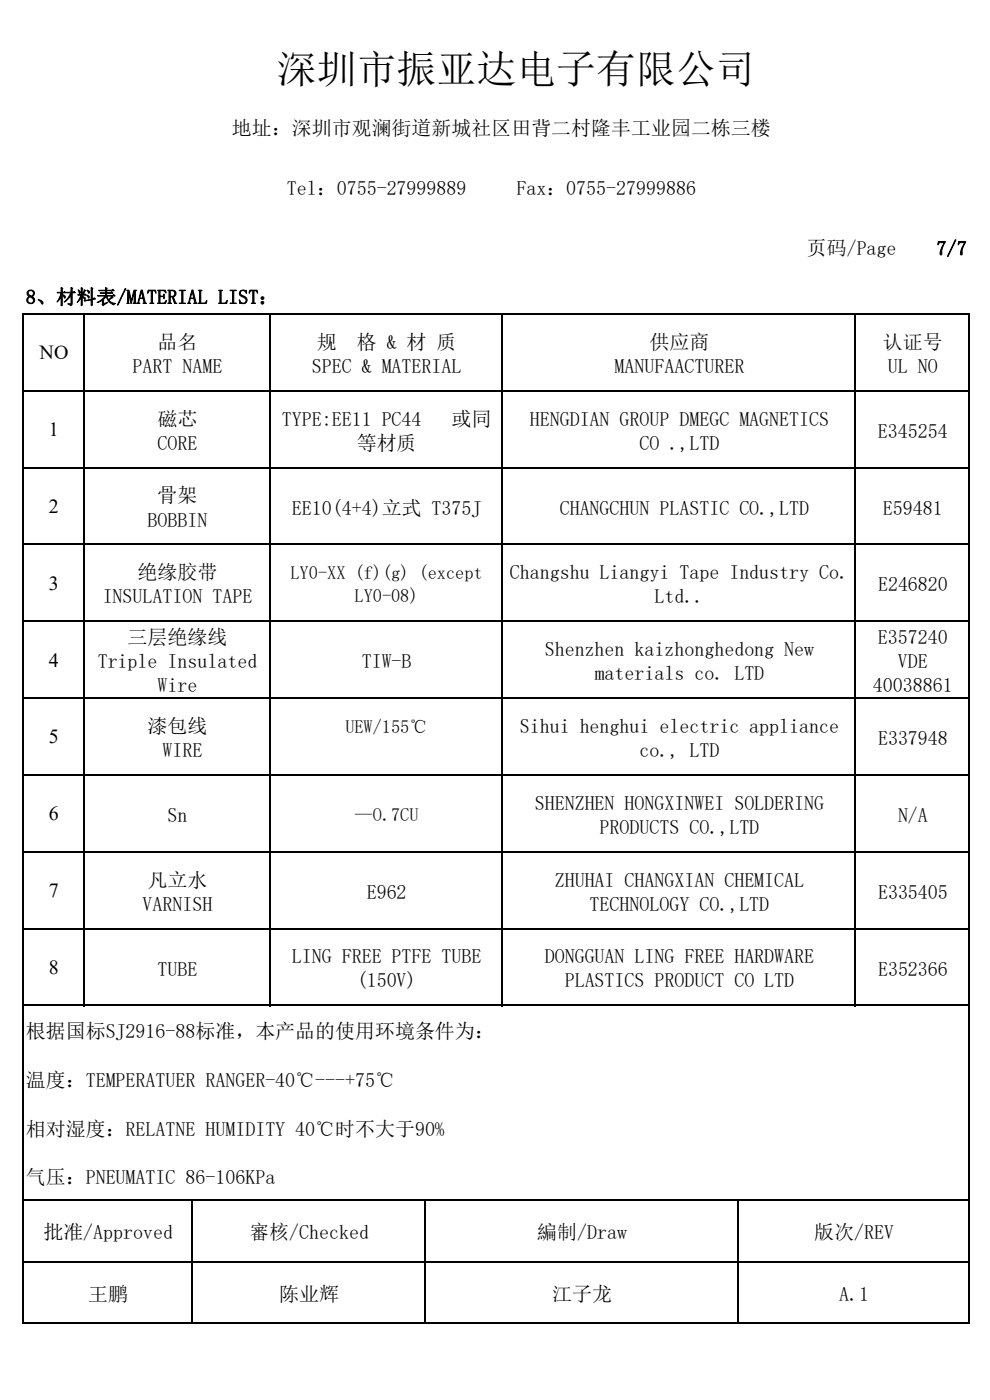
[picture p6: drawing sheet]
<svg xmlns="http://www.w3.org/2000/svg" width="210mm" height="297mm" viewBox="0 0 210 297" stroke-linecap="round" stroke-linejoin="round" font-family="sans-serif">
<defs><g id="words">
<text font-size="8.5" x="58.7" y="17.7">深圳市振亚达电子有限公司</text>
<g font-size="4.2">
<text x="49.2" y="28.7">地址：深圳市观澜街道新城社区田背二村隆丰工业园二栋三楼</text>
<text x="60.9" y="41.4">Tel：0755-27999889</text>
<text x="109.5" y="41.4">Fax：0755-27999886</text>
<text x="171.1" y="54.1">页码/Page</text>
<text x="198.6" y="54.1">7/7</text>
<text x="5.5" y="64.5">8、材料表/MATERIAL LIST：</text>
<text x="8.4" y="76.2">NO</text>
<text x="33.4" y="74">品名</text>
<text x="67.2" y="74">规</text>
<text x="75.7" y="74">格 &amp; 材 质</text>
<text x="137.8" y="74">供应商</text>
<text x="187.3" y="74">认证号</text>
<text x="28.1" y="79.1">PART NAME</text>
<text x="66.1" y="79.1">SPEC &amp; MATERIAL</text>
<text x="130.4" y="79.1">MANUFAACTURER</text>
<text x="188.3" y="79.1">UL NO</text>
<text x="10.4" y="92.5">1</text>
<text x="33.4" y="90.3">磁芯</text>
<text x="33.4" y="95.4">CORE</text>
<text x="59.8" y="90.3">TYPE:EE11 PC44</text>
<text x="75.7" y="95.4">等材质</text>
<text x="95.8" y="90.3">或同</text>
<text x="112.4" y="90.3">HENGDIAN GROUP DMEGC MAGNETICS</text>
<text x="135.7" y="95.4">CO .,LTD</text>
<text x="186.2" y="92.9">E345254</text>
<text x="33.4" y="106.6">骨架</text>
<text x="10.4" y="108.8">2</text>
<text x="31.3" y="111.7">BOBBIN</text>
<text x="61.9" y="109.1">EE10(4+4)立式 T375J</text>
<text x="118.7" y="109.1">CHANGCHUN PLASTIC CO.,LTD</text>
<text x="187.3" y="109.1">E59481</text>
<text x="10.4" y="125.1">3</text>
<text x="29.2" y="122.9">绝缘胶带</text>
<text x="108.1" y="122.9">Changshu Liangyi Tape Industry Co.</text>
<text x="186.2" y="125.4">E246820</text>
<text x="21.8" y="128">INSULATION TAPE</text>
<text x="138.8" y="128">Ltd..</text>
<text x="27.1" y="136.6">三层绝缘线</text>
<text x="186.2" y="136.6">E357240</text>
<text x="10.4" y="141.4">4</text>
<text x="20.7" y="141.7">Triple Insulated</text>
<text x="76.7" y="141.7">TIW-B</text>
<text x="115.5" y="139.2">Shenzhen kaizhonghedong New</text>
<text x="190.4" y="141.7">VDE</text>
<text x="33.4" y="146.9">Wire</text>
<text x="126.1" y="144.3">materials co. LTD</text>
<text x="185.2" y="146.9">40038861</text>
<text x="31.3" y="155.5">漆包线</text>
<text x="110.3" y="155.5">Sihui henghui electric appliance</text>
<text x="10.4" y="157.7">5</text>
<text x="34.5" y="160.6">WIRE</text>
<text x="135.7" y="160.6">co., LTD</text>
<text x="186.2" y="158">E337948</text>
<text x="113.4" y="171.8">SHENZHEN HONGXINWEI SOLDERING</text>
<text x="10.4" y="174">6</text>
<text x="35.5" y="174.3">Sn</text>
<text x="127.2" y="176.9">PRODUCTS CO.,LTD</text>
<text x="190.5" y="174.3">N/A</text>
<text x="10.4" y="190.3">7</text>
<text x="31.3" y="188.1">凡立水</text>
<text x="77.8" y="190.6">E962</text>
<text x="117.7" y="188.1">ZHUHAI CHANGXIAN CHEMICAL</text>
<text x="186.2" y="190.6">E335405</text>
<text x="30.2" y="193.2">VARNISH</text>
<text x="125.1" y="193.2">TECHNOLOGY CO.,LTD</text>
<text x="10.4" y="206.6">8</text>
<text x="33.4" y="206.9">TUBE</text>
<text x="61.9" y="204.4">LING FREE PTFE TUBE</text>
<text x="75.7" y="209.5">(150V)</text>
<text x="115.5" y="204.4">DONGGUAN LING FREE HARDWARE</text>
<text x="119.8" y="209.5">PLASTICS PRODUCT CO LTD</text>
<text x="186.2" y="206.9">E352366</text>
<text x="5.5" y="220.2">根据国标SJ2916-88标准，本产品的使用环境条件为：</text>
<text x="5.5" y="230.6">温度：TEMPERATUER RANGER-40℃---+75℃</text>
<text x="5.5" y="240.9">相对湿度：RELATNE HUMIDITY 40℃时不大于90%</text>
<text x="5.5" y="251.2">气压：PNEUMATIC 86-106KPa</text>
<text x="9.2" y="262.9">批准/Approved</text>
<text x="52.9" y="262.9">審核/Checked</text>
<text x="113.9" y="262.9">編制/Draw</text>
<text x="172.7" y="262.9">版次/REV</text>
<text x="18.7" y="275.9">王鹏</text>
<text x="59.2" y="275.9">陈业辉</text>
<text x="117.1" y="275.9">江子龙</text>
<text x="178" y="275.9">A.1</text>
</g>
<g font-size="3.9">
<text x="61.6" y="122.9">LY0-XX (f)(g) (except</text>
<text x="75.2" y="127.7">LY0-08)</text>
<text x="73.3" y="155.5">UEW/155℃</text>
<text x="75.2" y="174.2">—O.7CU</text>
</g>
</g></defs>
<g fill="none" stroke="#000" stroke-width=".34">
<path d="M4.6 66.6h201.1M4.8 66.4v214.4M17.8 66.4v147M57.2 66.4v147M106.5 66.4v147M181.4 66.4v147M205.5 66.4v214.4M4.6 82.9h201.1M4.6 99.2h201.1M4.6 115.5h201.1M4.6 131.8h201.1M4.6 148.1h201.1"/>
<path d="M4.6 164.4h201.1M4.6 180.7h201.1M4.6 197h201.1M4.6 213.3h201.1M4.6 254.6h201.1M40.8 254.4v26.4M90.1 254.4v26.4M156.5 254.4v26.4M4.6 267.6h201.1M4.6 280.7h201.1"/>
</g>
<use href="#words"/>
</svg>
